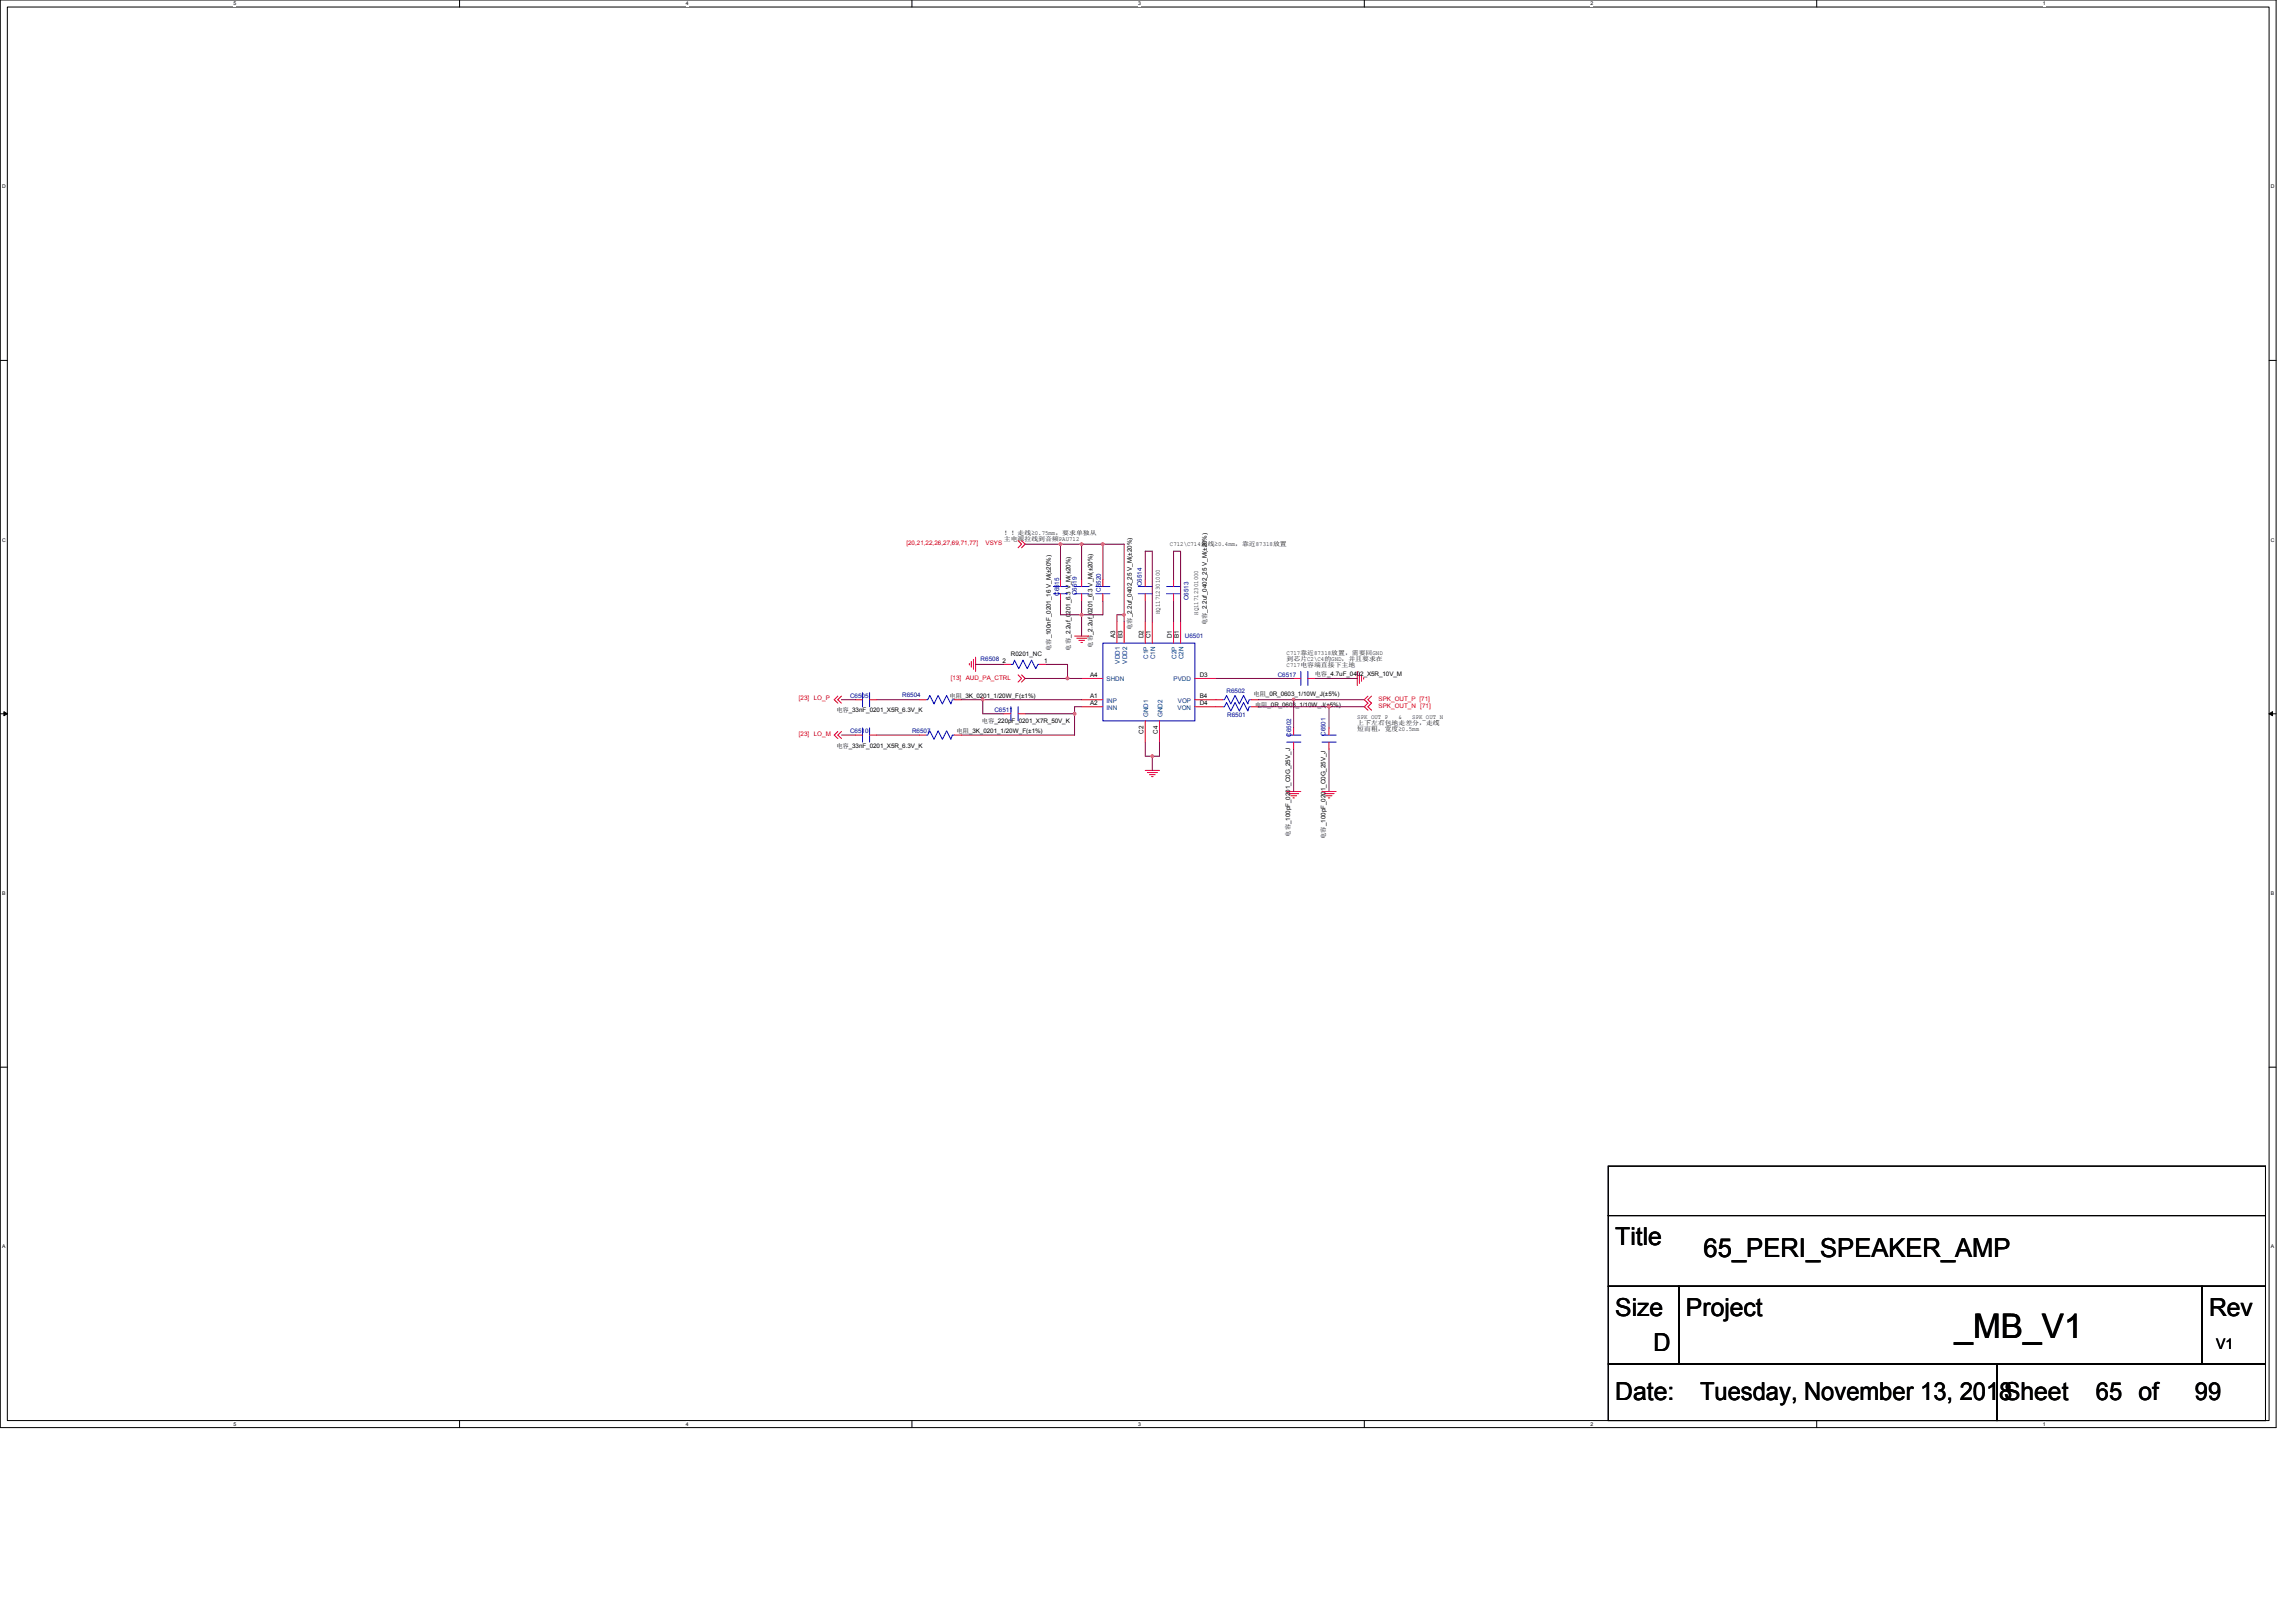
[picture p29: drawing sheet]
<svg xmlns="http://www.w3.org/2000/svg" width="297mm" height="210mm" viewBox="0 0 297 210" stroke-linecap="round" stroke-linejoin="round" font-family="sans-serif">
<defs><g id="words">
<text font-size="4.4" x="252.9" y="173.1">_MB_V1</text>
<text font-size="3.4" x="220.4" y="162.6">65_PERI_SPEAKER_AMP</text>
<g font-size="3.2">
<text x="209" y="161.1">Title</text>
<text x="209" y="170.2">Size</text>
<text x="218.1" y="170.2">Project</text>
<text x="285.8" y="170.2">Rev</text>
<text x="213.9" y="174.8">D</text>
<text x="209" y="181.2">Date:</text>
<text x="219.9" y="181.2">Tuesday, November 13, 2018Sheet</text>
<text x="271.2" y="181.2">65 of</text>
<text x="283.9" y="181.2">99</text>
</g>
<text font-size="1.9" x="286.7" y="174.5">V1</text>
<g font-size=".8" fill="#f00">
<text x="117.3" y="70.6">[20,21,22,26,27,69,71,77]</text>
<text x="127.5" y="70.6">VSYS</text>
<text x="123" y="87.9">[13]</text>
<text x="124.9" y="87.9">AUD_PA_CTRL</text>
<text x="103.4" y="90.6">[23]</text>
<text x="103.4" y="95.2">[23]</text>
<text x="105.3" y="90.6">LO_P</text>
<text x="105.3" y="95.2">LO_M</text>
<text x="178.3" y="90.7">SPK_OUT_P [71]</text>
<text x="178.3" y="91.6">SPK_OUT_N [71]</text>
</g>
<g font-size=".8">
<text x="129.9" y="69.2">！！走线≥0.75mm，要求单独从</text>
<text x="129.9" y="70">主电源拉线到音频PAU712</text>
<text x="151.4" y="70.6">C712\C714走线≥0.4mm，靠近87318放置</text>
<text x="141.3" y="83.8" transform="rotate(-90 141.3 83.8)">电容_2.2uf_0201_6.3 V_M(±20%)</text>
<text x="144.3" y="82.6" transform="rotate(-90 144.3 82.6)">A3</text>
<text x="145.2" y="82.6" transform="rotate(-90 145.2 82.6)">B3</text>
<text x="146.4" y="81.5" transform="rotate(-90 146.4 81.5)">电容_2.2uf_0402_25 V_M(±20%)</text>
<text x="148" y="82.6" transform="rotate(-90 148 82.6)">D2</text>
<text x="148.9" y="82.6" transform="rotate(-90 148.9 82.6)">C1</text>
<text x="150" y="79.5" transform="rotate(-90 150 79.5)">HQ11712301000</text>
<text x="151.6" y="82.6" transform="rotate(-90 151.6 82.6)">D1</text>
<text x="152.5" y="82.6" transform="rotate(-90 152.5 82.6)">B1</text>
<text x="155" y="79.5" transform="rotate(-90 155 79.5)">HQ11712301000</text>
<text x="156.1" y="80.9" transform="rotate(-90 156.1 80.9)">电容_2.2uf_0402_25 V_M(±20%)</text>
<text x="129.7" y="85.7">2</text>
<text x="130.8" y="84.8">R0201_NC</text>
<text x="135.1" y="85.7">1</text>
<text x="135.9" y="84.2" transform="rotate(-90 135.9 84.2)">电容_100nF_0201_16 V_M(±20%)</text>
<text x="138.5" y="84.2" transform="rotate(-90 138.5 84.2)">电容_2.2uf_0201_6.3 V_M(±20%)</text>
<text x="141" y="87.6">A4</text>
<text x="155.2" y="87.6">D3</text>
<text x="166.5" y="84.8">C717靠近87318放置，需要回GND</text>
<text x="166.5" y="86.4">C717电容端直接下主地</text>
<text x="166.5" y="85.6">到芯片C2\C4的GND，并且要求在</text>
<text x="170.1" y="87.5">电容_4.7uF_0402_X5R_10V_M</text>
<text x="108.2" y="92.2">电容_33nF_0201_X5R_6.3V_K</text>
<text x="122.8" y="90.3">电阻_3K_0201_1/20W_F(±1%)</text>
<text x="123.8" y="94.9">电阻_3K_0201_1/20W_F(±1%)</text>
<text x="127" y="93.5">电容_220pF_0201_X7R_50V_K</text>
<text x="141" y="90.3">A1</text>
<text x="141" y="91.2">A2</text>
<text x="148" y="94.9" transform="rotate(-90 148 94.9)">C2</text>
<text x="149.8" y="94.9" transform="rotate(-90 149.8 94.9)">C4</text>
<text x="155.2" y="91.2">D4</text>
<text x="155.2" y="90.3">B4</text>
<text x="162.2" y="90">电阻_0R_0603_1/10W_J(±5%)</text>
<text x="162.4" y="91.4">电阻_0R_0603_1/10W_J(±5%)</text>
<text x="175.6" y="93.8">上下左右包地走差分，走线</text>
<text x="175.6" y="94.6">短而粗，宽度≥0.5mm</text>
<text x="175.6" y="93">SPK_OUT_P</text>
<text x="180.9" y="93">&amp;</text>
<text x="182.7" y="93">SPK_OUT_N</text>
<text x="108.2" y="96.7">电容_33nF_0201_X5R_6.3V_K</text>
<text x="166.9" y="108.3" transform="rotate(-90 166.9 108.3)">电容_100pF_0201_C0G_25V_J</text>
<text x="171.5" y="108.5" transform="rotate(-90 171.5 108.5)">电容_100pF_0201_C0G_25V_J</text>
</g>
<g font-size=".8" fill="#000080">
<text x="137" y="77.1" transform="rotate(-90 137 77.1)">C6515</text>
<text x="139.3" y="77" transform="rotate(-90 139.3 77)">C6519</text>
<text x="142.4" y="76.6" transform="rotate(-90 142.4 76.6)">C6520</text>
<text x="147.7" y="75.8" transform="rotate(-90 147.7 75.8)">C6514</text>
<text x="153.8" y="77.7" transform="rotate(-90 153.8 77.7)">C6513</text>
<text x="153.3" y="82.6">U6501</text>
<text x="126.9" y="85.5">R6508</text>
<text x="158.7" y="89.6">R6502</text>
<text x="165.3" y="87.6">C6517</text>
<text x="110" y="90.3">C6505</text>
<text x="110" y="94.9">C6510</text>
<text x="116.7" y="90.1">R6504</text>
<text x="118" y="94.9">R6507</text>
<text x="128.6" y="92.1">C6511</text>
<text x="158.8" y="92.8">R6501</text>
<text x="167" y="95.3" transform="rotate(-90 167 95.3)">C6502</text>
<text x="171.5" y="95.2" transform="rotate(-90 171.5 95.2)">C6501</text>
</g>
<g font-size=".8" fill="#004080">
<text x="143.1" y="88.2">SHDN</text>
<text x="144.9" y="85.9" transform="rotate(-90 144.9 85.9)">VDD1</text>
<text x="145.8" y="85.9" transform="rotate(-90 145.8 85.9)">VDD2</text>
<text x="148.5" y="85.3" transform="rotate(-90 148.5 85.3)">C1P</text>
<text x="149.5" y="85.3" transform="rotate(-90 149.5 85.3)">C1N</text>
<text x="151.8" y="88.2">PVDD</text>
<text x="152.2" y="85.3" transform="rotate(-90 152.2 85.3)">C2P</text>
<text x="153.1" y="85.3" transform="rotate(-90 153.1 85.3)">C2N</text>
<text x="143.1" y="90.9">INP</text>
<text x="143.1" y="91.8">INN</text>
<text x="148.5" y="92.8" transform="rotate(-90 148.5 92.8)">GND1</text>
<text x="150.4" y="92.8" transform="rotate(-90 150.4 92.8)">GND2</text>
<text x="152.3" y="91.8">VON</text>
<text x="152.4" y="90.9">VOP</text>
</g>
<g font-size=".7">
<text x="30.2" y=".7">5</text>
<text x="88.7" y=".7">4</text>
<text x="147.2" y=".7">3</text>
<text x="205.8" y=".7">2</text>
<text x="264.3" y=".7">1</text>
<text x=".3" y="24.4">D</text>
<text x="293.8" y="24.4">D</text>
<text x=".3" y="70.1">C</text>
<text x="293.8" y="70.1">C</text>
<text x=".3" y="115.8">B</text>
<text x="293.8" y="115.8">B</text>
<text x=".3" y="161.5">A</text>
<text x="293.8" y="161.5">A</text>
<text x="30.2" y="184.5">5</text>
<text x="88.7" y="184.5">4</text>
<text x="147.2" y="184.5">3</text>
<text x="205.8" y="184.5">2</text>
<text x="264.3" y="184.5">1</text>
</g>
</g></defs>
<path d="M0 0h294.5v184.7h-294.5zM.9 .9h292.7v182.9h-292.7z" fill="none" stroke="#000" stroke-width=".13"/>
<g fill="#fff">
<path d="M30.2 .1h.4v.7h-.4z"/>
<path d="M30.2 183.9h.4v.7h-.4z"/>
</g>
<path d="M59.5 0v.9M59.5 183.8v.9" fill="none" stroke="#000" stroke-width=".13"/>
<g fill="#fff">
<path d="M88.7 .1h.4v.7h-.4z"/>
<path d="M88.7 183.9h.4v.7h-.4z"/>
</g>
<path d="M118 0v.9M118 183.8v.9" fill="none" stroke="#000" stroke-width=".13"/>
<g fill="#fff">
<path d="M147.2 .1h.4v.7h-.4z"/>
<path d="M147.2 183.9h.4v.7h-.4z"/>
</g>
<path d="M176.5 0v.9M176.5 183.8v.9" fill="none" stroke="#000" stroke-width=".13"/>
<g fill="#fff">
<path d="M205.8 .1h.3v.7h-.3z"/>
<path d="M205.8 183.9h.3v.7h-.3z"/>
</g>
<path d="M235 0v.9M235 183.8v.9" fill="none" stroke="#000" stroke-width=".13"/>
<g fill="#fff">
<path d="M264.3 .1h.3v.7h-.3z"/>
<path d="M264.3 183.9h.3v.7h-.3z"/>
<path d="M.3 23.8h.4v.7h-.4z"/>
<path d="M293.8 23.8h.5v.7h-.5z"/>
<path d="M.3 69.5h.4v.7h-.4z"/>
<path d="M293.8 69.5h.5v.7h-.5z"/>
</g>
<path d="M0 46.6h.9M293.6 46.6h.9" fill="none" stroke="#000" stroke-width=".13"/>
<g fill="#fff">
<path d="M.3 115.2h.4v.8h-.4z"/>
<path d="M293.8 115.2h.4v.8h-.4z"/>
</g>
<path d="M0 92.4h.9M293.6 92.4h.9" fill="none" stroke="#000" stroke-width=".13"/>
<path d="M.5 92.1l.4 .3-.4 .2zM293.6 92.4l.4-.3v.5z" fill="#000" stroke="#000" stroke-width=".13"/>
<g fill="#fff">
<path d="M.3 160.9h.4v.8h-.4z"/>
<path d="M293.8 160.9h.4v.8h-.4z"/>
</g>
<path d="M0 138.1h.9M293.6 138.1h.9M208.1 157.3h85v9.1h-85zM208.1 150.9h85v6.4h-85zM208.1 166.4h9.1v10.1h-9.1zM208.1 176.5h50.3v7.3h-50.3zM217.2 166.4h67.7v10.1h-67.7zM258.4 176.5h34.7v7.3h-34.7zM284.9 166.4h8.2v10.1h-8.2z" fill="none" stroke="#000" stroke-width=".13"/>
<g fill="none" stroke="#f00" stroke-width=".13">
<path d="M131.7 70l.5 .4-.5 .5M132.2 70l.4 .4-.4 .5M137.2 75v.9M137.2 76.8v.9M139.9 76.8v.9M139.9 75v.9M142.7 76.8v.9M142.7 75v.9M148.2 75v.9M148.2 76.8v.9M151.8 75v.9M151.8 76.8v.9"/>
<path d="M108.4 90.1l-.5 .4 .5 .5M108.4 94.6l-.5 .5 .5 .4M108.9 90.1l-.5 .4 .5 .5M108.9 94.6l-.5 .5 .5 .4M110.7 90.5h.9M110.7 95.1h.9M112.5 90.5h.9M112.5 95.1h.9M118.9 95.1h.9M118.9 90.5h.9M123.5 95.1h.9M123.5 90.5h.9"/>
<path d="M125.4 85.9v.1M125.7 85.6v.7M125.9 85.3v1.3M126.2 85v1.9M129.9 86h.9M129.9 92.4h.9M131.7 87.3l.5 .5-.5 .4M131.7 92.4h.9M132.2 87.3l.4 .5-.4 .4M134.4 86h1M139 82.3h1.9M139.3 82.6h1.3"/>
<path d="M139.6 82.8h.7M139.8 83.1h.2M139.9 87.8h2.8M139.9 90.5h2.8M139.9 91.4h2.8M144.5 80.5v2.7M145.4 80.5v2.7M148.2 99.7h1.8M148.2 93.3v2.7M148.2 80.5v2.7M148.4 99.9h1.3M149.1 80.5v2.7"/>
<path d="M150 93.3v2.7M151.8 80.5v2.7M152.7 80.5v2.7M154.6 91.4h3.6M154.6 90.5h3.6M154.6 87.8h2.7M161.9 91.4h.9M161.9 90.5h.9M167.4 94.2v.9M167.4 96v.9M167.4 87.8h.9M169.2 87.8h.9"/>
<path d="M171.9 94.2v.9M171.9 96v.9M175.6 86.9v1.8M175.9 87.1v1.3M176.1 87.4v.7M176.4 87.7v.2M177 90.1l-.5 .4 .5 .5-.5 .4 .5 .5M177.4 90.1l-.4 .4 .4 .5-.4 .4 .4 .5M148.7 100.2h.8M149 100.5h.2M166.5 102.4h1.8M166.7 102.7h1.3"/>
<path d="M167 103h.7M167.3 103.2h.2M171 102.4h1.9M171.3 102.7h1.3M171.6 103h.7M171.8 103.2h.2"/>
</g>
<g fill="none" stroke="#00f" stroke-width=".13">
<path d="M136.3 75.9h1.8M136.3 76.8h1.8M137.2 75.9h.1M137.2 76.8h.1M139 76.8h1.9M139 75.9h1.9M139.9 76.8h.1M139.9 75.9h.1M141.8 76.8h1.8M141.8 75.9h1.8M142.7 76.8h.1M142.7 75.9h.1"/>
<path d="M147.3 75.9h1.8M147.3 76.8h1.8M148.2 75.9h.1M148.2 76.8h.1M150.9 75.9h1.8M150.9 76.8h1.8M151.8 75.9h.1M151.8 76.8h.1M111.6 90.5h.1M111.6 89.6v1.8M111.6 95.1h.1M111.6 94.2v1.8"/>
<path d="M112.5 89.6v1.8M112.5 90.5h.1M112.5 94.2v1.8M112.5 95.1h.1M119.8 95.1h.1M119.8 95.1h.2l.3-.5 .5 1.1 .6-1.1 .5 1.1 .6-1.1 .5 1.1 .2-.6h.3M119.8 90.5h.1M119.8 90.5h.2l.3-.5 .5 1.1 .6-1.1 .5 1.1 .6-1.1 .5 1.1 .2-.6h.3M123.5 95.1h.1M123.5 90.5h.1M130.8 86h.1M130.8 86h.3l.2-.6 .5 1.1 .6-1.1 .5 1.1 .6-1.1 .5 1.1 .3-.5h.1"/>
<path d="M130.8 92.4h.1M130.8 91.4v1.9M131.7 91.4v1.9M131.7 92.4h.1M134.4 86h.1M142.7 83.2h11.9v10.1h-11.9zM158.2 91.4h.1M158.2 91.4h.2l.3-.5 .5 1.1 .6-1.1 .5 1.1 .6-1.1 .5 1.1 .2-.6h.3M158.2 90.5h.1M158.2 90.5h.2l.3-.5 .5 1.1 .6-1.1 .5 1.1 .6-1.1 .5 1.1 .2-.6h.3M161.9 91.4h.1M161.9 90.5h.1"/>
<path d="M166.5 95.1h1.8M166.5 96h1.8M167.4 95.1h.1M167.4 96h.1M168.3 87.8h.1M168.3 86.9v1.8M169.2 86.9v1.8M169.2 87.8h.1M171 95.1h1.9M171 96h1.9M171.9 95.1h.1M171.9 96h.1"/>
</g>
<g fill="none" stroke="#800040" stroke-width=".13">
<path d="M132.6 70.4h4.6M137.2 77.7v1.8h2.7M137.2 70.4h2.7M137.2 70.4v4.6M139.9 70.4v4.6M139.9 77.7v1.8M139.9 79.5v2.8M139.9 70.4h2.8M142.7 70.4h2.7v9.1M142.7 70.4v4.6M142.7 77.7v1.8h-2.8M145.4 79.5h-.9v1"/>
<path d="M145.4 79.5v1M148.2 75v-3.7h.9v9.2M148.2 77.7v2.8M151.8 77.7v2.8M151.8 75v-3.7h.9v9.2M108.9 90.5h1.8M108.9 95.1h1.8M113.4 90.5h5.5M113.4 95.1h5.5M124.4 90.5h2.7M126.2 86h3.7M127.1 90.5h12.8"/>
<path d="M127.1 90.5v1.9h2.8M132.6 87.8h5.5M132.6 92.4h6.4M135.4 86h2.7v1.8M138.1 87.8h1.8M139 92.4v2.7h-14.6M139.9 91.4h-.9v1M148.2 96v1.8h.9M149.1 97.8v1.9M150 96v1.8h-.9M157.3 87.8h10.1M162.8 90.5h4.6"/>
<path d="M162.8 91.4h9.1M167.4 90.5v3.7M167.4 90.5h9.1M167.4 96.9v5.5M170.1 87.8h5.5M171.9 91.4h4.6M171.9 91.4v2.8M171.9 96.9v5.5"/>
</g>
<g fill="#f0f" stroke="#f0f" stroke-width=".13">
<path d="M138.9 92.2h.2v.3h-.2z" fill-rule="evenodd"/>
<path d="M142.5 70.3h.3v.2h-.3z" fill-rule="evenodd"/>
<path d="M138 87.6h.2v.3h-.2z" fill-rule="evenodd"/>
<path d="M138.9 92.2h.2v.3h-.2z" fill-rule="evenodd"/>
<path d="M142.5 70.3h.3v.2h-.3z" fill-rule="evenodd"/>
<path d="M138 87.6h.2v.3h-.2z" fill-rule="evenodd"/>
<circle cx="139.9" cy="70.4" r=".17"/>
<circle cx="137.2" cy="70.4" r=".17"/>
<circle cx="127.1" cy="90.5" r=".17"/>
<circle cx="171.9" cy="91.4" r=".17"/>
<circle cx="145.4" cy="79.5" r=".17"/>
<circle cx="167.4" cy="90.5" r=".17"/>
<circle cx="139.9" cy="79.5" r=".17"/>
<circle cx="149.1" cy="97.8" r=".17"/>
</g>
<circle cx="231.6" cy="8.2" r="2.91" fill="#fff"/>
<use href="#words"/>
</svg>
